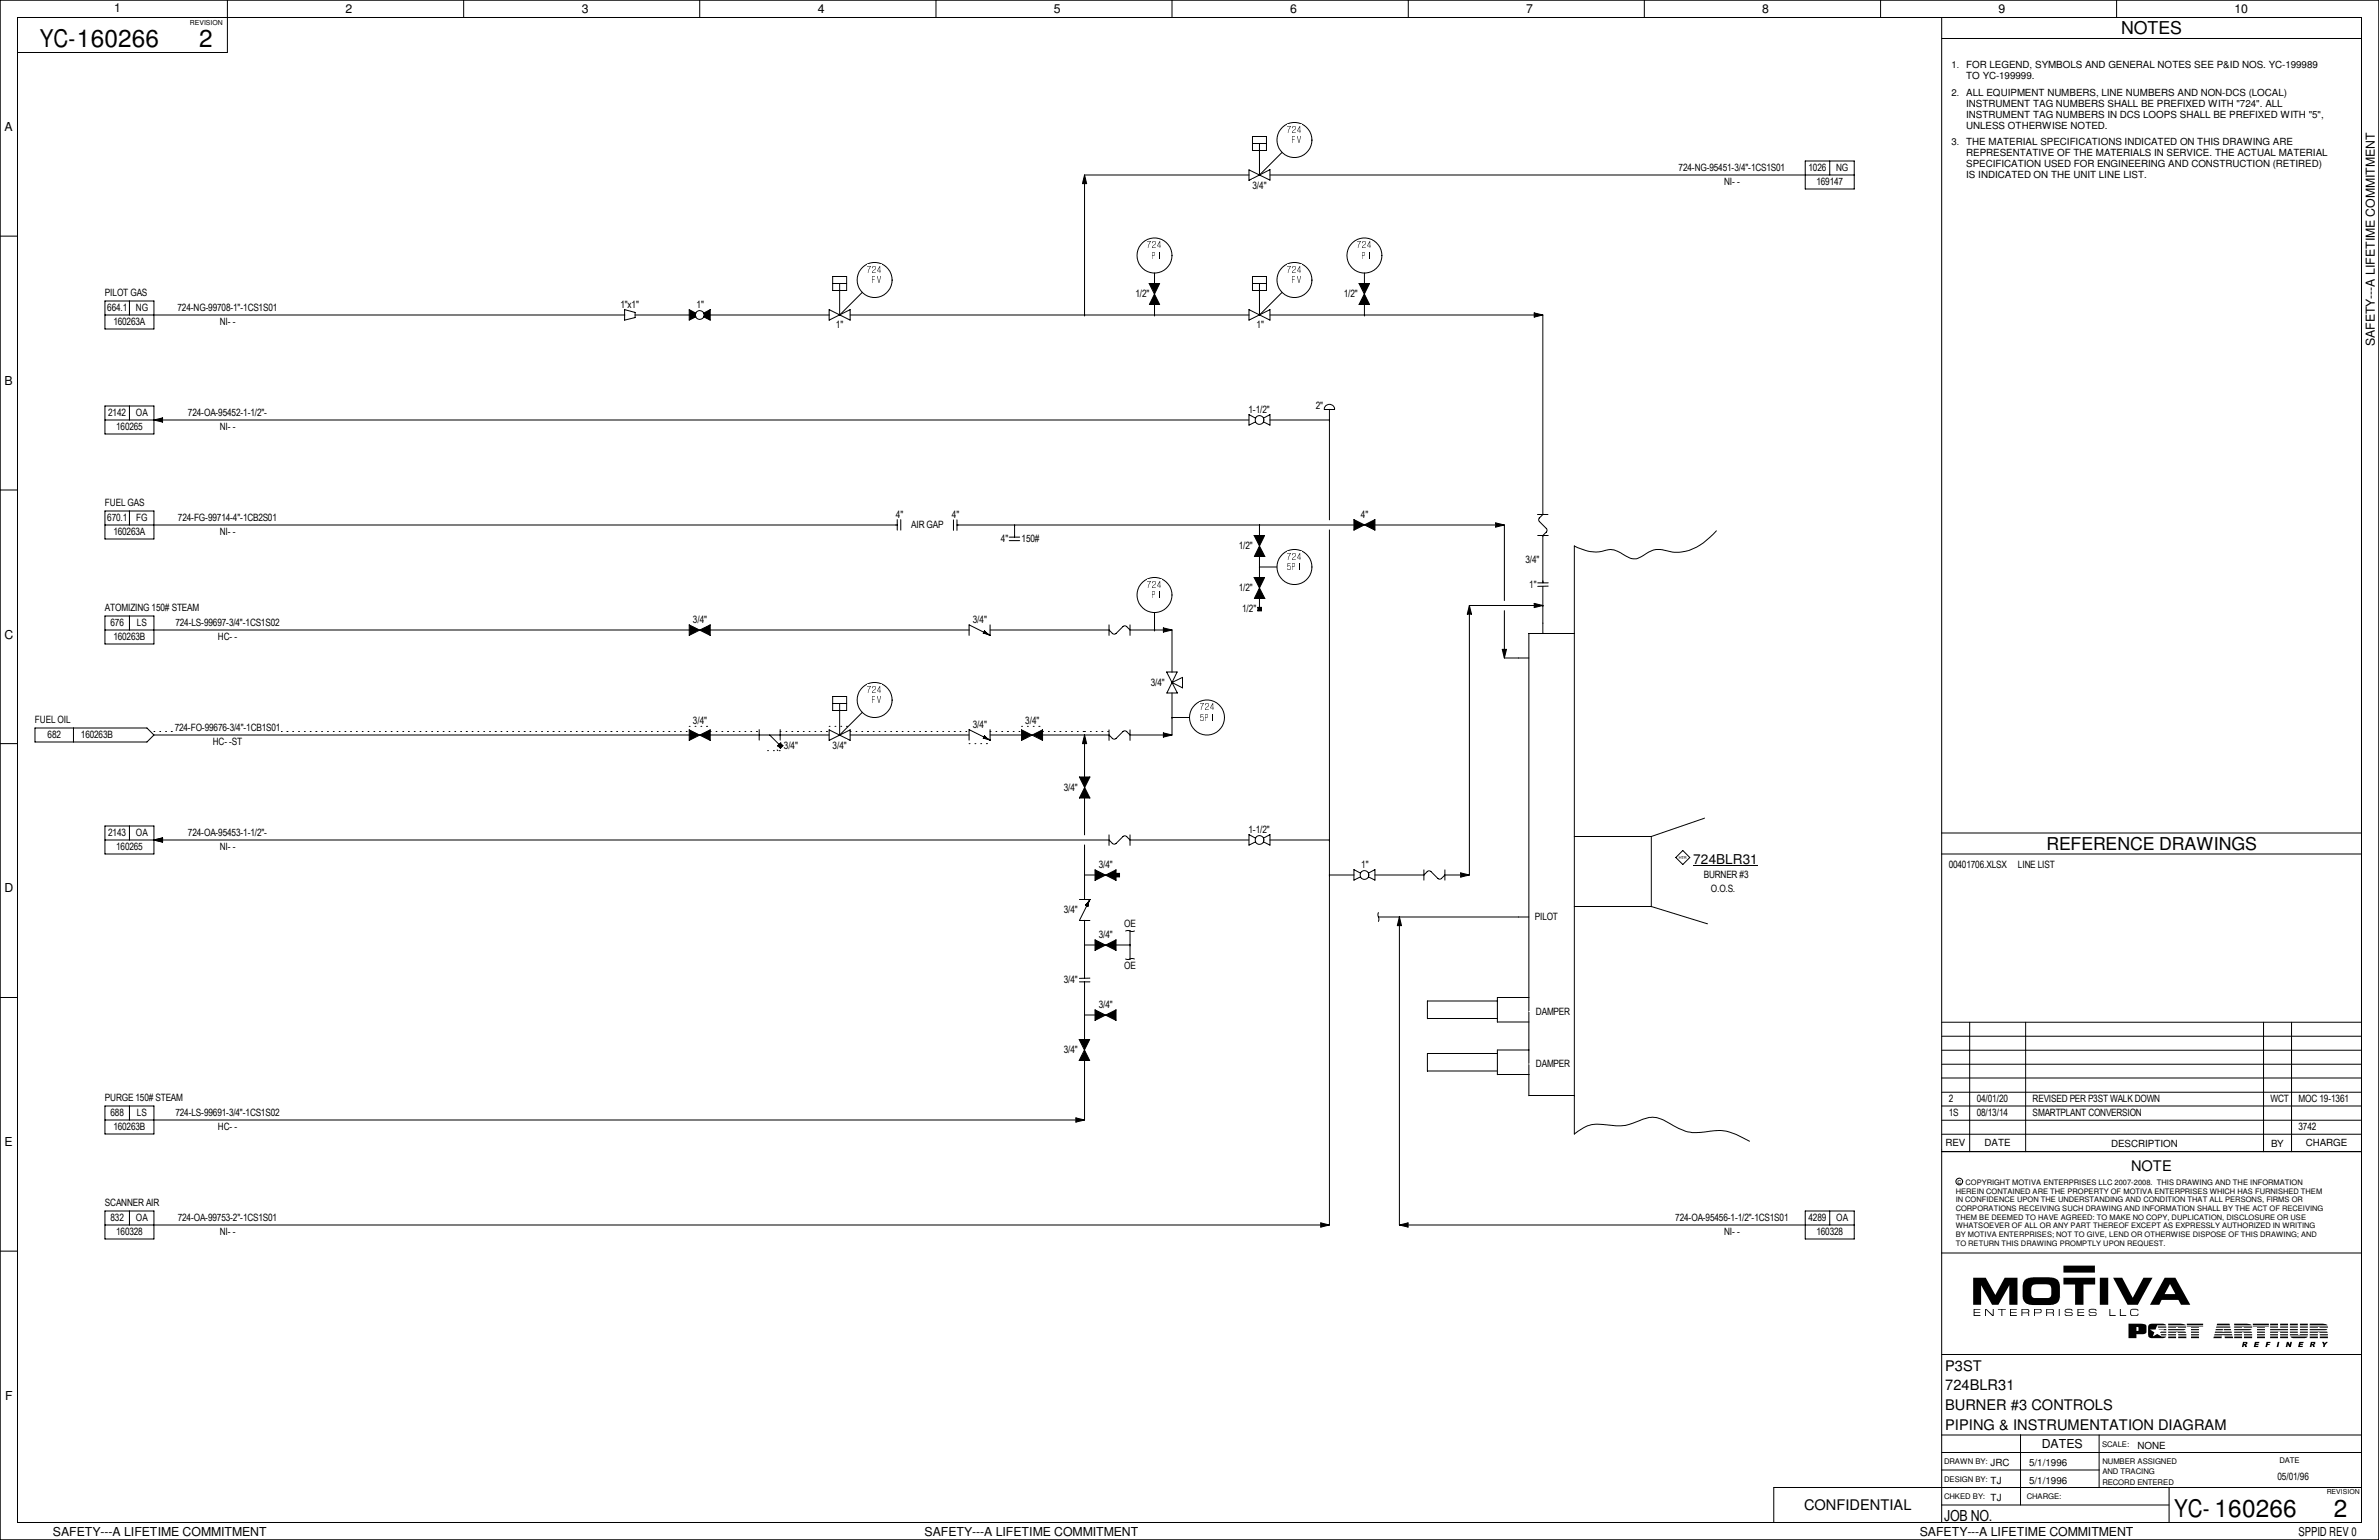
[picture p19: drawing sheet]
<svg xmlns="http://www.w3.org/2000/svg" width="432mm" height="279mm" viewBox="0 0 432 279" stroke-linecap="round" stroke-linejoin="round" font-family="sans-serif">
<defs><g id="words">
<g font-size="4.4">
<text x="7.2" y="8.6">YC-160266</text>
<text x="36.2" y="8.5">2</text>
<text x="394.6" y="275.3">YC- 160266</text>
<text x="423.6" y="275.2">2</text>
</g>
<g font-size="3.2">
<text x="385" y="6.2">NOTES</text>
<text x="371.4" y="154.1">REFERENCE DRAWINGS</text>
</g>
<text font-size="2.8" x="352.9" y="275.9">JOB NO.</text>
<g font-size="2.7">
<text x="386.8" y="212.4">NOTE</text>
<text x="353.1" y="248.7">P3ST</text>
<text x="353.1" y="252.3">724BLR31</text>
<text x="353.1" y="255.8">BURNER #3 CONTROLS</text>
<text x="353.1" y="259.4">PIPING &amp; INSTRUMENTATION DIAGRAM</text>
<text x="327.4" y="274">CONFIDENTIAL</text>
</g>
<text font-size="2.5" x="307.3" y="156.7">724BLR31</text>
<g font-size="2.2">
<text x="20.7" y="2.2">1</text>
<text x="62.7" y="2.4">2</text>
<text x="105.6" y="2.4">3</text>
<text x="148.4" y="2.4">4</text>
<text x="191.3" y="2.4">5</text>
<text x="234.1" y="2.4">6</text>
<text x="277" y="2.4">7</text>
<text x="319.9" y="2.4">8</text>
<text x="362.8" y="2.4">9</text>
<text x="405.6" y="2.4">10</text>
<text x=".8" y="23.8">A</text>
<text x="431" y="62.8" transform="rotate(-90 431 62.8)">SAFETY---A LIFETIME COMMITMENT</text>
<text x=".8" y="69.8">B</text>
<text x=".8" y="115.9">C</text>
<text x=".8" y="161.9">D</text>
<text x=".8" y="207.9">E</text>
<text x=".9" y="254">F</text>
<text x="370.6" y="262.7">DATES</text>
<text x="9.6" y="278.7">SAFETY---A LIFETIME COMMITMENT</text>
<text x="167.8" y="278.7">SAFETY---A LIFETIME COMMITMENT</text>
<text x="348.4" y="278.7">SAFETY---A LIFETIME COMMITMENT</text>
<text x="417.2" y="278.6">SPPID REV 0</text>
</g>
<g font-size="1.8">
<text x="356.9" y="12.4">FOR LEGEND, SYMBOLS AND GENERAL NOTES SEE P&amp;ID NOS. YC-199989</text>
<text x="356.9" y="14.4">TO YC-199999.</text>
<text x="356.9" y="17.5">ALL EQUIPMENT NUMBERS, LINE NUMBERS AND NON-DCS (LOCAL)</text>
<text x="356.9" y="19.5">INSTRUMENT TAG NUMBERS SHALL BE PREFIXED WITH &quot;724&quot;. ALL</text>
<text x="356.9" y="21.5">INSTRUMENT TAG NUMBERS IN DCS LOOPS SHALL BE PREFIXED WITH &quot;5&quot;,</text>
<text x="356.9" y="23.5">UNLESS OTHERWISE NOTED.</text>
<text x="356.9" y="26.4">THE MATERIAL SPECIFICATIONS INDICATED ON THIS DRAWING ARE</text>
<text x="356.9" y="28.4">REPRESENTATIVE OF THE MATERIALS IN SERVICE. THE ACTUAL MATERIAL</text>
<text x="227.3" y="34.3">3/4&quot;</text>
<text x="304.7" y="31.1">724-NG-95451-3/4&quot;-1CS1S01</text>
<text x="312.9" y="33.7">NI- -</text>
<text x="328.3" y="31.1">1026</text>
<text x="329.7" y="33.7">169147</text>
<text x="333.2" y="31.1">NG</text>
<text x="356.9" y="30.4">SPECIFICATION USED FOR ENGINEERING AND CONSTRUCTION (RETIRED)</text>
<text x="356.9" y="32.3">IS INDICATED ON THE UNIT LINE LIST.</text>
<text x="19" y="53.8">PILOT GAS</text>
<text x="206.1" y="54">1/2&quot;</text>
<text x="243.9" y="54">1/2&quot;</text>
<text x="19.5" y="56.5">664.1</text>
<text x="20.6" y="59.1">160263A</text>
<text x="24.6" y="56.5">NG</text>
<text x="32.2" y="56.5">724-NG-99708-1&quot;-1CS1S01</text>
<text x="39.9" y="59.1">NI- -</text>
<text x="112.6" y="55.9">1&quot;x1&quot;</text>
<text x="126.4" y="55.9">1&quot;</text>
<text x="151.7" y="59.5">1&quot;</text>
<text x="228" y="59.5">1&quot;</text>
<text x="19.6" y="75.6">2142</text>
<text x="24.7" y="75.6">OA</text>
<text x="34.1" y="75.6">724-OA-95452-1-1/2&quot;-</text>
<text x="226.6" y="74.9">1-1/2&quot;</text>
<text x="238.8" y="74.3">2&quot;</text>
<text x="21.1" y="78.1">160265</text>
<text x="39.9" y="78.1">NI- -</text>
<text x="19" y="91.9">FUEL GAS</text>
<text x="19.5" y="94.6">670.1</text>
<text x="24.7" y="94.6">FG</text>
<text x="32.3" y="94.6">724-FG-99714-4&quot;-1CB2S01</text>
<text x="162.6" y="94">4&quot;</text>
<text x="165.4" y="95.9">AIR GAP</text>
<text x="172.8" y="94">4&quot;</text>
<text x="247" y="94">4&quot;</text>
<text x="20.6" y="97.2">160263A</text>
<text x="39.9" y="97.2">NI- -</text>
<text x="181.7" y="98.4">4&quot;</text>
<text x="185.4" y="98.3">150#</text>
<text x="224.8" y="99.7">1/2&quot;</text>
<text x="224.8" y="107.3">1/2&quot;</text>
<text x="276.9" y="102.2">3/4&quot;</text>
<text x="277.5" y="106.7">1&quot;</text>
<text x="19" y="110.9">ATOMIZING 150# STEAM</text>
<text x="20.1" y="113.7">676</text>
<text x="24.8" y="113.7">LS</text>
<text x="31.8" y="113.7">724-LS-99697-3/4&quot;-1CS1S02</text>
<text x="125.8" y="113">3/4&quot;</text>
<text x="176.6" y="113">3/4&quot;</text>
<text x="225.5" y="111.1">1/2&quot;</text>
<text x="20.6" y="116.2">160263B</text>
<text x="39.5" y="116.2">HC- -</text>
<text x="208.9" y="124.5">3/4&quot;</text>
<text x="6.3" y="131.2">FUEL OIL</text>
<text x="125.8" y="131.4">3/4&quot;</text>
<text x="186.1" y="131.4">3/4&quot;</text>
<text x="8.6" y="134">682</text>
<text x="14.7" y="134">160263B</text>
<text x="31.7" y="132.7">724-FO-99676-3/4&quot;-1CB1S01</text>
<text x="38.6" y="135.3">HC- -ST</text>
<text x="142.3" y="135.9">3/4&quot;</text>
<text x="151.1" y="135.9">3/4&quot;</text>
<text x="176.6" y="132.1">3/4&quot;</text>
<text x="193.1" y="143.5">3/4&quot;</text>
<text x="19.6" y="151.8">2143</text>
<text x="21.1" y="154.3">160265</text>
<text x="24.7" y="151.8">OA</text>
<text x="34.1" y="151.8">724-OA-95453-1-1/2&quot;-</text>
<text x="39.9" y="154.3">NI- -</text>
<text x="226.6" y="151.1">1-1/2&quot;</text>
<text x="199.4" y="157.5">3/4&quot;</text>
<text x="247.1" y="157.5">1&quot;</text>
<text x="309.2" y="159.4">BURNER #3</text>
<text x="310.5" y="161.9">O.O.S.</text>
<text x="353.7" y="157.5">00401706.XLSX</text>
<text x="366.3" y="157.5">LINE LIST</text>
<text x="193.1" y="165.7">3/4&quot;</text>
<text x="278.6" y="167">PILOT</text>
<text x="199.4" y="170.2">3/4&quot;</text>
<text x="204" y="168.3">OE</text>
<text x="193.1" y="178.4">3/4&quot;</text>
<text x="204" y="175.9">OE</text>
<text x="199.4" y="182.9">3/4&quot;</text>
<text x="278.8" y="184.1">DAMPER</text>
<text x="193.1" y="191.1">3/4&quot;</text>
<text x="278.8" y="193.7">DAMPER</text>
<text x="19" y="199.8">PURGE 150# STEAM</text>
<text x="20.1" y="202.6">688</text>
<text x="24.8" y="202.6">LS</text>
<text x="31.8" y="202.6">724-LS-99691-3/4&quot;-1CS1S02</text>
<text x="353.7" y="202.6">1S</text>
<text x="353.7" y="200">2</text>
<text x="358.8" y="202.6">08/13/14</text>
<text x="358.8" y="200">04/01/20</text>
<text x="368.9" y="202.6">SMARTPLANT CONVERSION</text>
<text x="368.9" y="200">REVISED PER P3ST WALK DOWN</text>
<text x="412.1" y="200">WCT</text>
<text x="417.2" y="200">MOC 19-1361</text>
<text x="20.6" y="205.1">160263B</text>
<text x="39.5" y="205.1">HC- -</text>
<text x="353.1" y="208">REV</text>
<text x="360.2" y="207.9">DATE</text>
<text x="383.2" y="208">DESCRIPTION</text>
<text x="412.2" y="208">BY</text>
<text x="417.2" y="205.1">3742</text>
<text x="418.5" y="208">CHARGE</text>
<text x="19" y="218.9">SCANNER AIR</text>
<text x="20.1" y="221.6">832</text>
<text x="24.7" y="221.6">OA</text>
<text x="32.3" y="221.6">724-OA-99753-2&quot;-1CS1S01</text>
<text x="304.1" y="221.6">724-OA-95456-1-1/2&quot;-1CS1S01</text>
<text x="328.3" y="221.6">4289</text>
<text x="333.3" y="221.6">OA</text>
<text x="21.1" y="224.2">160328</text>
<text x="39.9" y="224.2">NI- -</text>
<text x="312.9" y="224.2">NI- -</text>
<text x="329.7" y="224.2">160328</text>
<text x="388" y="262.8">NONE</text>
<text x="361.3" y="266">JRC</text>
<text x="361.3" y="269.2">TJ</text>
<text x="368.3" y="266">5/1/1996</text>
<text x="368.3" y="269.2">5/1/1996</text>
<text x="413.4" y="268.6">05/01/96</text>
<text x="361.3" y="272.4">TJ</text>
</g>
<g font-size="1.7">
<text x="354.2" y="12.4">1.</text>
<text x="354.2" y="17.4">2.</text>
<text x="233.6" y="24.1">724</text>
<text x="234.5" y="26">FV</text>
<text x="354.2" y="26.3">3.</text>
<text x="208.2" y="45.1">724</text>
<text x="209.1" y="47">PI</text>
<text x="246.3" y="45.1">724</text>
<text x="247.2" y="47">PI</text>
<text x="157.4" y="49.5">724</text>
<text x="158.3" y="51.4">FV</text>
<text x="233.6" y="49.5">724</text>
<text x="234.5" y="51.4">FV</text>
<text x="233.6" y="101.6">724</text>
<text x="208.2" y="106.7">724</text>
<text x="233.6" y="103.5">5PI</text>
<text x="209.1" y="108.6">PI</text>
<text x="157.4" y="125.7">724</text>
<text x="158.3" y="127.6">FV</text>
<text x="217.8" y="128.9">724</text>
<text x="217.8" y="130.8">5PI</text>
</g>
<g font-size="1.4">
<text x="355.3" y="214.8">c COPYRIGHT MOTIVA ENTERPRISES LLC 2007-2008. THIS DRAWING AND THE INFORMATION</text>
<text x="355" y="216.6">HEREIN CONTAINED ARE THE PROPERTY OF MOTIVA ENTERPRISES WHICH HAS FURNISHED THEM</text>
<text x="355" y="218.1">IN CONFIDENCE UPON THE UNDERSTANDING AND CONDITION THAT ALL PERSONS, FIRMS OR</text>
<text x="355" y="219.7">CORPORATIONS RECEIVING SUCH DRAWING AND INFORMATION SHALL BY THE ACT OF RECEIVING</text>
<text x="355" y="221.3">THEM BE DEEMED TO HAVE AGREED: TO MAKE NO COPY, DUPLICATION, DISCLOSURE OR USE</text>
<text x="355" y="222.9">WHATSOEVER OF ALL OR ANY PART THEREOF EXCEPT AS EXPRESSLY AUTHORIZED IN WRITING</text>
<text x="355" y="224.5">BY MOTIVA ENTERPRISES; NOT TO GIVE, LEND OR OTHERWISE DISPOSE OF THIS DRAWING; AND</text>
<text x="355" y="226.1">TO RETURN THIS DRAWING PROMPTLY UPON REQUEST.</text>
<text x="381.6" y="262.6">SCALE:</text>
<text x="352.9" y="265.7">DRAWN BY:</text>
<text x="352.9" y="268.9">DESIGN BY:</text>
<text x="381.6" y="267.5">AND TRACING</text>
<text x="381.6" y="269.4">RECORD ENTERED</text>
<text x="381.6" y="265.6">NUMBER ASSIGNED</text>
<text x="413.7" y="265.4">DATE</text>
<text x="352.9" y="272">CHKED BY:</text>
<text x="367.9" y="272">CHARGE:</text>
</g>
<g font-size="1.3">
<text x="34.5" y="4.5">REVISION</text>
<text x="422.3" y="271.1">REVISION</text>
</g>
<text font-size=".7" x="304.7" y="155.8">HTR</text>
</g></defs>
<g fill="none" stroke="#000" stroke-width=".18">
<path d="M150.5 56.2v1.9l3.8-1.9v1.9zM151.1 51.4h2.6M151.1 50.2h2.6v2.5h-2.6zM152.4 51.4v5.7M275.6 119.4h1.9M280 113v1.9M305.4 154.3l1.3 1.3-1.3 1.2-1.2-1.2zM307.3 157h11.8M275.6 166.4h1.9"/>
<circle cx="209.5" cy="108" r="3.2"/>
</g>
<g fill="#fff">
<path d="M208.2 105.2h2.7v1.7h-2.7z" fill-rule="evenodd"/>
<path d="M208.7 109h1.7v1.7h-1.7z" fill-rule="evenodd"/>
<path d="M208.2 107.1h2.7v1.7h-2.7z" fill-rule="evenodd"/>
</g>
<g fill="none" stroke="#000" stroke-width=".18">
<path d="M226.7 30.8v1.9l3.8-1.9v1.9zM227.3 26h2.6M227.3 24.8h2.6v2.5h-2.6zM228.6 26v5.7M226.7 56.2v1.9l3.8-1.9v1.9zM227.3 50.2h2.6v2.5h-2.6zM227.3 51.4h2.6M228.6 51.4v5.7M150.5 132.4v1.9l3.8-1.9v1.9zM151.1 127.6h2.6M151.1 126.4h2.6v2.5h-2.6zM152.4 127.6v5.7"/>
<circle cx="209.5" cy="46.4" r="3.2"/>
</g>
<g fill="#fff">
<path d="M208.2 43.6h2.7v1.7h-2.7z" fill-rule="evenodd"/>
<path d="M208.7 47.4h1.7v1.7h-1.7z" fill-rule="evenodd"/>
<path d="M208.2 45.5h2.7v1.7h-2.7z" fill-rule="evenodd"/>
</g>
<circle cx="247.6" cy="46.4" r="3.2" fill="none" stroke="#000" stroke-width=".18"/>
<g fill="#fff">
<path d="M246.3 43.6h2.7v1.7h-2.7z" fill-rule="evenodd"/>
<path d="M246.8 47.4h1.7v1.7h-1.7z" fill-rule="evenodd"/>
<path d="M246.3 45.5h2.7v1.7h-2.7z" fill-rule="evenodd"/>
</g>
<g fill="none" stroke="#000" stroke-width=".18">
<path d="M226.7 31.7h-29.9v25.4M230.5 31.7h97.2M19 54.6h8.9v5.1h-8.9zM19 57.1h94.4M23.5 54.6v2.5M113.4 56.2l1.9 .5v.9l-1.9 .5zM115.3 57.1h9.8M128.9 57.1h21.6M196.8 57.1h.1M196.8 57.1h29.9M209.5 57.1h.1M209.5 49.5v1.9"/>
<path d="M209.5 55.2v1.9M247.6 49.5v1.9M247.6 55.2v1.9M27.9 76.2h198.8M19 92.7h8.9v5.1h-8.9zM19 95.2h8.9M23.5 92.7v2.5M249.6 95.2h23.4v13.8M279.1 93.3h1.9M279.1 97.2h1.9M279.4 93.9l-.1 .6 1.5 1.5-.1 .6M280 93.3l-.6 .7"/>
<path d="M280.7 96.5l-.7 .7M285.7 99v106.8M19 111.8h8.9v5h-8.9zM19 114.3h8.9M23.5 111.8v2.5M209.5 111.1v3.2M273 110.8v8.6h2.6M280.1 109.9h-13.4v48.8h-4.4l-.7 .7M285.8 114.9h-8.3v83.9M6.3 132.1h20.4l1.2 1.2-1.2 1.3h-20.4zM13.3 132.1v2.5M27.9 133.3h97.2"/>
<path d="M128.9 133.3h21.6M137.8 132.4v1.9M139.7 133.3l1.7 1.8M141.6 132.4v1.9M141.6 134.8l.5 .5-.5 .5-.4-.5M141.7 134.7l-.6 .7M154.3 133.3h21.6M175.9 134.3v-1.9l3.8 1.9M178.5 133.9l1.2 .4M178.7 133.5l1 .8M178.7 133.5l.2 .4h-.4M178.7 133.5l.5 .5-.7-.1"/>
<path d="M178.7 133.5l-.2 .4M179.7 132.4v1.9M179.7 133.3h5.7M189.2 133.3h7.6M196.8 133.3h.1M196.8 133.3v7.7M201.3 152.4l.6 .6M201.3 151.5v1.9M204.5 151.8l.6 .6M204.5 151.8l-.5-.1-1.6 1.4-.5-.1M205.1 152.4h21.6M205.1 151.5v1.9"/>
<path d="M230.5 152.4h10.8M241.3 158.7h.1M241.3 152.4h.1M241.3 158.7v63.5h-222.3M241.3 152.4v6.3M241.3 158.7h4.5M249.6 158.7h8.9M258.4 157.8v1.9M259 158.1l.6-.1 1.5 1.5 .6-.1M259.1 158.1l-.7 .6M262.3 157.8v1.9M285.7 151.8h14.1"/>
<path d="M309.4 148.4l-9.7 3.4v12.7M285.7 164.5h14.1M299.7 164.5l10.2 3.1M259.1 194.3h12.7M259.1 184.8h12.7M271.8 194.9h5.7M271.8 185.4h5.7M271.8 191.1h-12.7v3.3M271.8 181.6h-12.7v3.2M277.5 198.8h8.3M277.5 190.5h-5.7v4.5M277.5 181h-5.7v4.5"/>
<path d="M19 219.7h8.9v5.1h-8.9zM19 200.7h8.9v5h-8.9zM19 203.2h8.9M23.5 200.7v2.5M23.5 219.7v2.5"/>
</g>
<path d="M141.2 135.3l.4-.5 .5 .5-.5 .5z" fill-rule="evenodd" fill="#000"/>
<g fill="none" stroke="#fff" stroke-width=".18">
<path d="M356.2 10.8h1.3M356.2 15.9h1.3M356.9 10.2v1.3M356.9 15.2v1.4M356.2 24.8h1.3M356.9 24.1v1.3M308 158.7h1.3M308.6 158.1v1.3M352.4 156.8h1.3M353.1 156.2v1.3M277.5 193h1.3M277.5 183.5h1.3"/>
<path d="M278.1 182.9v1.3M278.1 192.4v1.3M352.4 199.4h1.3M353.1 198.8v1.3M357.5 199.4h1.3M358.1 198.8v1.3M367.7 199.4h1.3M368.3 198.8v1.3M410.8 199.4h1.4M411.5 198.8v1.3M415.9 199.4h1.3M416.6 198.8v1.3"/>
<path d="M352.4 201.9h1.3M353.1 201.3v1.3M357.5 201.9h1.3M358.1 201.3v1.3M367.7 201.9h1.3M368.3 201.3v1.3M415.9 204.5h1.3M416.6 203.8v1.3M412.1 268h1.3M412.7 267.3v1.3"/>
</g>
<g fill="#fff">
<path d="M227.3 32.6h2.6v2.1h-2.6z" fill-rule="evenodd"/>
<path d="M228 57.8h1.4v2.1h-1.4z" fill-rule="evenodd"/>
</g>
<path d="M196.8 133.3l.4 1.6h-.7zM239.7 221.9l1.6 .3-1.6 .4z" fill="#000"/>
<g fill="none" stroke="#000" stroke-width=".18">
<path d="M196.8 133.3l.4 1.6h-.7zM239.7 221.9l1.6 .3-1.6 .4z"/>
<circle cx="234.9" cy="50.8" r="3.2"/>
</g>
<g fill="#fff">
<path d="M234.1 51.9h1.7v1.7h-1.7z" fill-rule="evenodd"/>
<path d="M233.6 48h2.7v1.8h-2.7z" fill-rule="evenodd"/>
<path d="M233.7 50h2.5v1.6h-2.5z" fill-rule="evenodd"/>
</g>
<path d="M232.7 53l-4.1 4.1M195.3 202.8l1.5 .4-1.5 .4z" fill="none" stroke="#000" stroke-width=".18"/>
<path d="M195.3 202.8l1.5 .4-1.5 .4z" fill="#000"/>
<path d="M151.1 134.2h2.6v2.1h-2.6z" fill-rule="evenodd" fill="#fff"/>
<path d="M27.9 152.4l1.6-.4v.8z" fill="#000"/>
<path d="M27.9 152.4l1.6-.4v.8z" fill="none" stroke="#000" stroke-width=".18"/>
<path d="M151.7 57.9h1.4v2h-1.4z" fill-rule="evenodd" fill="#fff"/>
<path d="M278.5 56.8l1.5 .3-1.5 .4zM27.9 152.4l1.6-.4v.8zM265.1 158.4l1.6 .3-1.6 .4z" fill="#000"/>
<g fill="none" stroke="#000" stroke-width=".18">
<path d="M278.5 56.8l1.5 .3-1.5 .4zM27.9 152.4l1.6-.4v.8zM265.1 158.4l1.6 .3-1.6 .4z"/>
<circle cx="158.7" cy="50.8" r="3.2"/>
</g>
<g fill="#fff">
<path d="M157.9 51.9h1.7v1.7h-1.7z" fill-rule="evenodd"/>
<path d="M157.4 48h2.7v1.8h-2.7z" fill-rule="evenodd"/>
<path d="M157.5 50h2.5v1.6h-2.5z" fill-rule="evenodd"/>
</g>
<path d="M156.5 53l-4.1 4.1M161.9 127a3.2 3.2 0 0 1-4.6 2.8 3.2 3.2 0 0 1-.4-5.3 3.2 3.2 0 0 1 5 2v.5" fill="none" stroke="#000" stroke-width=".18"/>
<g fill="#fff">
<path d="M157.9 128.1h1.7v1.7h-1.7z" fill-rule="evenodd"/>
<path d="M157.4 124.2h2.7v1.8h-2.7z" fill-rule="evenodd"/>
<path d="M157.5 126.2h2.5v1.6h-2.5z" fill-rule="evenodd"/>
</g>
<path d="M238.1 25.4a3.2 3.2 0 0 1-4.6 2.8 3.2 3.2 0 0 1-.4-5.3 3.2 3.2 0 0 1 5 2v.5M156.5 129.2l-4.1 4.1" fill="none" stroke="#000" stroke-width=".18"/>
<g fill="#fff">
<path d="M234.1 26.5h1.7v1.7h-1.7z" fill-rule="evenodd"/>
<path d="M233.6 22.6h2.7v1.8h-2.7z" fill-rule="evenodd"/>
<path d="M233.7 24.6h2.5v1.6h-2.5z" fill-rule="evenodd"/>
</g>
<path d="M232.7 27.6l-4.1 4.1" fill="none" stroke="#000" stroke-width=".18"/>
<g fill="#fff">
<path d="M39.7 57.4h3.2v2.1h-3.2z" fill-rule="evenodd"/>
<path d="M32 54.8h18.5v2.1h-18.5z" fill-rule="evenodd"/>
<path d="M39.7 95.5h3.2v2.1h-3.2z" fill-rule="evenodd"/>
<path d="M32.1 92.9h18.4v2.1h-18.4z" fill-rule="evenodd"/>
<path d="M39.3 114.5h3.9v2.1h-3.9z" fill-rule="evenodd"/>
<path d="M31.6 112h19.3v2.1h-19.3z" fill-rule="evenodd"/>
<path d="M39.3 203.4h3.9v2.1h-3.9z" fill-rule="evenodd"/>
<path d="M31.6 200.9h19.3v2.1h-19.3z" fill-rule="evenodd"/>
<path d="M39.7 222.5h3.2v2.1h-3.2z" fill-rule="evenodd"/>
<path d="M32 219.9h18.5v2.1h-18.5z" fill-rule="evenodd"/>
</g>
<g fill="none" stroke="#000" stroke-width=".18">
<path d="M0 0h431.8v279.4h-431.8zM3.2 3.2h425.4v273h-425.4zM41.3 0v9.5h-38.1M84.2 0v3.2M127 0v3.2M169.9 0v3.2M212.7 0v3.2M255.6 0v3.2M298.4 0v3.2M341.3 0v3.2M352.4 3.2v273M352.4 7h76.2"/>
<path d="M384.2 0v3.2M0 42.8h3.2M0 88.9h3.2M27.9 95.2h135M162.9 94.3v1.9M163.5 94.3v1.9M173.1 94.3v1.9M173.7 94.3v1.9M173.7 95.2h72.1M183.2 98.1h1.9M183.2 97.5h1.9M184.1 95.2h.1"/>
<path d="M184.1 95.2v2.3M227.6 97.2l2 3.8h-1.9l1.8-3.8zM228.6 95.2h.1M228.6 95.2v2M245.7 94.3l3.9 1.9v-1.9l-3.9 1.9zM311.5 96.3a10.4 10.4 0 0 1-6.8 3.9l-1.9-.2a4.2 4.2 0 0 0-4.5 .8 2.78 2.78 0 0 1-3.7-.2 3.6 3.6 0 0 0-3.9-.6 7.3 7.3 0 0 1-5-.9M27.9 114.3h97.2M125.1 113.4v1.9l3.8-1.9v1.9zM128.9 114.3h47M175.9 115.3v-1.9l3.8 1.9M178.5 114.9l1.2 .4M178.7 114.5l1 .8"/>
<path d="M178.7 114.5l.2 .3-.4 .1M178.7 114.5l.5 .5-.7-.1M178.7 114.5l-.2 .4M179.7 113.4v1.9M179.7 114.3h21.6M201.3 113.4v1.9M201.3 114.3l.6 .6M204.5 113.7l.6 .6M204.5 113.7l-.5-.1-1.6 1.4-.5-.1M205.1 113.4v1.9M227.6 104.8l2 3.8h-1.9l1.8-3.8zM228.3 110.2h.6v.6h-.6z"/>
<path d="M228.6 102.9h.1M228.6 102.9h3.2M228.6 101v3.8M228.6 108.6v1.6M0 134.9h3.2M125.1 132.4l3.8 1.9v-1.9l-3.8 1.9zM185.4 132.4l3.8 1.9v-1.9l-3.8 1.9zM201.3 133.3l.6 .7M201.3 132.4v1.9M204.5 132.7l.6 .6M204.5 132.7l-.5-.1-1.6 1.5-.5-.1M205.1 132.4v1.9"/>
<path d="M352.4 154.9h76.2M352.4 151.1h76.2M0 181h3.2M352.4 198.2h76.2M352.4 195.6h76.2M352.4 193.1h76.2M352.4 190.5h76.2M352.4 188h76.2M352.4 185.5h76.2M357.5 185.5v23.5M367.7 185.5v23.5M410.8 185.5v23.5"/>
<path d="M415.9 185.5v23.5M285.7 205.7a6.7 6.7 0 0 1 3.9-1.7l2.1 .1a9.4 9.4 0 0 0 6.5-1 4.9 4.9 0 0 1 4.9 .7 8.3 8.3 0 0 0 7.3 1.4 8.1 8.1 0 0 1 5.9 1.2l1.2 .7M352.4 208.9h76.2M352.4 203.2h76.2M352.4 209h76.2M352.4 205.8h76.2M352.4 200.7h76.2M0 227h3.2M352.4 227.3h76.2M352.4 245.7h76.2M352.4 260.3h76.2M352.4 273h41.3"/>
<path d="M352.4 266.7h28.6M352.4 263.5h76.2M366.7 260.3v12.7M381 260.3v9.6M393.7 269.9v6.3M428.6 269.9h-106.7v6.3"/>
<circle cx="234.9" cy="102.9" r="3.2"/>
<circle cx="355.6" cy="214.4" r=".62"/>
</g>
<g fill="#000">
<path d="M227.6 97.2h1.9l-.9 1.9zM228.6 99.1l1 1.9h-1.9zM245.7 94.3l1.9 .9-1.9 1zM247.6 95.2l2-.9v1.9zM125.1 113.4l1.9 .9-1.9 1zM127 114.3l1.9-.9v1.9zM228.6 106.7l1 1.9h-1.9zM227.6 104.8h1.9l-.9 1.9zM125.1 132.4l1.9 .9-1.9 1zM127 133.3l1.9-.9v1.9zM185.4 132.4l1.9 .9-1.9 1zM187.3 133.3l1.9-.9v1.9z"/>
<path d="M228.3 110.2h.6v.6h-.6z" fill-rule="evenodd"/>
<path d="M358.2 237.5v1.3h1.3v-.2h-1.1v-.4h1v-.2h-1v-.4h1.1v-.1zM360.3 237.5v1.3h.2v-1.2l1.1 1.2h.3v-1.3h-.2v1.1l-1.1-1.1zM362.6 237.5v.1h.7v1.2h.1v-1.2h.7v-.1zM364.8 237.5v1.3h1.3v-.2h-1.1v-.4h1v-.2h-1v-.4h1.1v-.1zM366.9 237.5v1.3h.2v-.5h.9l.1 .5h.2v-.5l-.2-.1 .2-.2-.1-.5zM367.1 237.6l.9 .1 .1 .3-1 .1zM369.2 237.5v1.3h.2v-.5h.8a.42 .42 0 0 0 .4-.4 .42 .42 0 0 0-.2-.4zM369.4 237.6h.9l.1 .4-1 .1zM371.4 237.5v1.3h.2v-.5h.9h.1v.5h.2v-.5l-.2-.1 .2-.1v-.4l-.1-.2zM371.6 237.6l.9 .1 .1 .3-1 .1zM373.7 237.5v1.3h.1v-1.3zM374.8 237.6l-.1 .2 .2 .3 .9 .1 .2 .2-.1 .2h-.7l-.3-.1v-.2h-.2l.3 .5h.9l.2-.2 .1-.3-.2-.2-1-.1-.1-.3 .9-.1 .2 .2h.2a.99 .99 0 0 0-1.4-.2zM377.1 237.5v1.3h1.2v-.2h-1.1v-.4h1v-.2h-1v-.4h1.1v-.1zM379.1 237.6v.4l.2 .1 .8 .1 .3 .2-.1 .2h-.7l-.3-.1v-.2h-.2l.1 .3 .1 .2h1l.2-.2v-.3l-.1-.2-1.1-.1 .1-.4h.8l.3 .2v-.2l-.5-.2zM382.9 237.5v1.3h1.1v-.2h-1v-1.1zM384.8 237.5v1.3h1.1v-.2h-1v-1.1zM386.8 237.5l-.2 .5 .1 .5a1.17 1.17 0 0 0 1.4 .1l.1-.3h-.2l-.1 .2-.2 .1h-.8l-.1-.3 .1-.7h.9l.2 .3h.1v-.3a1.35 1.35 0 0 0-1.3-.1z" fill-rule="evenodd"/>
<path d="M358.1 231.8v4.9h1.5v-3.5l2 3.5h1.1l2-3.5v3.5h1.5v-4.9h-2.3l-1.7 3.1-1.8-3.1zM367.6 232.2l-.4 .5-.1 .6v1.9a1.54 1.54 0 0 0 1.8 1.6l3.5-.1a1.44 1.44 0 0 0 1.5-1.5v-1.9a1.64 1.64 0 0 0-2-1.6h-2.8l-1 .2zM368.9 233.2l.7-.2h1.8a.76 .76 0 0 1 .9 .8v1.2l-.4 .5h-2.6l-.4-.2-.2-.3a2.66 2.66 0 0 1 .1-1.7zM374.5 231.8v1.2h2.1v3.7h1.6v-3.7h2.1v-1.2zM374.5 229.6v1.3h5.7v-1.3zM381.1 231.8v4.9h1.6v-4.9zM383.5 231.8l2.7 4.9h1.8l2.7-4.9h-1.7l-1.9 3.7-1.9-3.7zM392.9 231.8l-2.7 4.9h1.7l.4-.9h3.1l.5 .9h1.7l-2.8-4.9zM393.9 233l.9 1.8h-1.9z" fill-rule="evenodd"/>
<path d="M397.7 242.5v.3h1.4v-.3zM397.7 242.1v.2h1.4v-.2zM397.7 241.6v.2h1.4v-.2zM397.7 241.1v.2h1.4v-.2zM396.9 240.7h.8v.2l2.2-.2zM396.9 240.2v.3h3v-.3zM393.5 240.2v.3h3.2l-.3-.3h-.5zM393.5 240.7v.2h1.5v-.2l.4 .2h1.4v-.2zM393.5 241.1v.2h2.9l.3-.1zM393.5 241.6v.2h1.5v-.1l.4 .1h1.4l-.1-.2zM395.4 242.1v.2h1.4v-.2zM395.4 242.5v.3h1.4v-.3zM393.5 242.1v.2h1.5v-.2zM393.5 242.5v.3h1.5v-.3zM390.1 240.3l-.2 .4v1.5l.2 .5 .4 .1h2.1l.5-.2v-.1h-.8l-.8-.5-.8 .5 .3-.8-.8-.5h1l.3-.7h1.6v-.2l-.5-.1h-2.1zM392.2 242.1l.1 .2h.9v-.2zM392 241.7l1.2 .1v-.2h-.9zM391.8 241.1l1.4 .2v-.2zM391.6 240.7l.1 .2h1.5v-.2zM386.3 240.2v2.6h1.5v-.7l1.5-.1 .3-.3v-1.2l-.2-.2-.7-.1zM387.8 240.7l.4 .1-.1 .7h-.3z" fill-rule="evenodd"/>
<path d="M401.8 242.5l-.1 .3h1.5l.1-.3zM402 242.1l-.1 .2h3.3l-.1-.2zM402 241.6v.2h3.1l-.1-.2zM402.2 241.1l-.1 .2h1.3l.1-.2zM403.6 241.1v.2h1.4l-.1-.2zM402.3 240.7l-.1 .2h1.3v-.2l.1 .2h1.2v-.2zM402.4 240.2l-.1 .3h2.4v-.3z" fill-rule="evenodd"/>
<path d="M407.1 243.5l-.2 .9h.3l.1-.4 .2 .4h.3l-.2-.4 .3-.2v-.3zM407.4 243.6l.2 .2h-.3zM409.3 243.5l-.2 .9h.8v-.2h-.5v-.2h.5l.1-.2h-.5v-.1h.5l.1-.2zM411.4 243.5l-.2 .9h.3l.1-.4h.3l.1-.2h-.4v-.1h.5v-.2zM413.4 243.5l-.2 .9h.3l.2-.9zM415.1 243.5l-.2 .9h.3v-.5l.3 .5h.3l.2-.9h-.3l-.1 .5-.2-.5zM417.3 243.5l-.2 .9h.8l.1-.2h-.6l.1-.2h.5v-.2h-.5l.1-.1h.5v-.2zM419.4 243.5l-.2 .9h.3l.1-.4 .3 .4h.3l-.3-.4 .3-.2v-.3zM419.7 243.6l.2 .2h-.2zM421.5 243.5l.2 .5-.1 .4h.3l.1-.4 .5-.5h-.3l-.3 .3-.1-.3z" fill-rule="evenodd"/>
<path d="M419.2 240.2v.3h3.2l-.3-.3h-.5zM419.2 240.7v.2h1.5v-.2l.3 .2h1.5v-.2zM419.2 241.1v.2h2.9l.3-.2zM419.2 241.6v.2h1.5v-.1l.3 .1h1.5l-.1-.2zM419.2 242.1v.2h1.5v-.2zM421 242.1v.2h1.5v-.2zM421 242.5v.3h1.5v-.3zM419.2 242.5v.3h1.5v-.3zM415.7 242.5l.5 .3h2.1l.5-.3zM415.6 242.1v.2h3.3v-.2h-1.5v.1l-.3-.1zM417.4 241.6v.2h1.5v-.2zM415.6 241.6v.2h1.5v-.2zM415.6 241.1v.2h1.5v-.2zM417.4 241.1v.2h1.5v-.2zM417.4 240.7v.2h1.5v-.2zM415.6 240.7v.2h1.5v-.2zM415.6 240.2v.3h1.5v-.3zM417.4 240.2v.3h1.5v-.3zM413.9 242.5v.3h1.4v-.3zM412 242.5v.3h1.5v-.3zM412 241.6v.2h1.5v-.2h.4v.2h1.4v-.2zM413.9 242.1v.2h1.4v-.2zM412 242.1v.2h1.5v-.2zM412 241.1v.2h3.3v-.2zM412 240.7v.2h1.5v-.2zM413.9 240.7v.2h1.4v-.2zM413.9 240.2v.3h1.4v-.3zM412 240.2v.3h1.5v-.3zM409.7 242.5v.3h1.4v-.3zM409.7 242.1v.2h1.4v-.2zM409.7 241.6v.2h1.4v-.2zM409.7 241.1v.2h1.4v-.2zM408.9 240.7h.8v.2l2.1-.2zM408.9 240.2v.3h2.9v-.3zM405.5 240.2v.3h3.2l-.3-.3h-.6zM405.5 240.7v.2h1.5v-.2l.3 .2h1.5v-.2zM405.5 241.1v.2h2.8l.4-.2zM405.5 241.6v.2h1.5v-.1l.3 .1h1.4l-.1-.2zM407.3 242.1v.2h1.5v-.2zM405.5 242.1v.2h1.5v-.2zM405.5 242.5v.3h1.5v-.3zM407.3 242.5v.3h1.5v-.3zM403.8 242.5v.3h1.5v-.3z" fill-rule="evenodd"/>
</g>
<g fill="#fff">
<path d="M233.6 100.1h2.7v1.8h-2.7z" fill-rule="evenodd"/>
<path d="M234.1 103.9h1.7v1.8h-1.7z" fill-rule="evenodd"/>
<path d="M233.6 102h2.7v1.8h-2.7z" fill-rule="evenodd"/>
</g>
<g fill="#000">
<path d="M196.8 142.9l1 1.9h-1.9zM195.9 141h1.9l-1 1.9zM198.8 157.8l1.9 .9-1.9 1zM200.7 158.7l1.9-.9v1.9zM198.8 170.5l1.9 .9-1.9 1zM200.7 171.4l1.9-.9v1.9zM195.9 188.6h1.9l-1 1.9zM196.8 190.5l1 1.9h-1.9zM198.8 183.2l1.9 .9-1.9 1zM200.7 184.1l1.9-.9v1.9z"/>
<path d="M202.6 158.5h.6v.6h-.6z" fill-rule="evenodd"/>
</g>
<g fill="none" stroke="#000" stroke-width=".18">
<path d="M227.9 75.9l-1.2-.7v1.9l1.2-.6M229.3 75.9l1.2-.7v1.9l-1.2-.6M230.5 76.2h10.8M240.7 73.6a.96 .96 0 0 1 1-.2 .96 .96 0 0 1 .5 .9h-1.8v-.3zM241.3 76.2h.1M241.3 74.3v20M241.3 96.1v56.3M195.9 141h1.9l-1.9 3.8h1.9zM196.8 158.7h.1M196.8 158.7h2M196.8 144.7v6.8M196.8 153.3v9.9"/>
<path d="M198.8 157.8l3.8 1.9v-1.9l-3.8 1.9zM202.6 158.5h.6v.6h-.6M227.9 152.1l-1.2-.7v1.9l1.2-.6M229.3 152.1l1.2-.7v1.9l-1.2-.6M246.9 158.4l-1.2-.6v1.9l1.2-.6M248.4 158.4l1.2-.6v1.9l-1.2-.6M195.9 163.2h1.9M195.9 178.1h1.9M196.8 171.4h.1M196.8 171.4h2M196.8 167v10.5M196.8 178.1v10.5"/>
<path d="M197 164.2l.4-.2v.4M197 164.2l.5-.5-.1 .7M197 164.2l.4 .2M197.8 163.2l-.8 1M197.8 163.2l-.4 1.2M197.8 163.2l-1.9 3.8h1.9M197.8 177.5h-1.9M198.8 170.5v1.9l3.8-1.9v1.9zM202.6 171.4h2.5M204.3 168.9h.8M204.3 174h1.6M205.1 171.4h.1"/>
<path d="M205.1 168.9h.8M205.1 168.9v5.1M195.9 188.6l1.9 3.8h-1.9l1.9-3.8zM196.8 184.1h.1M196.8 192.4v10.8h-168.9M196.8 184.1h2M198.8 183.2v1.9l3.8-1.9v1.9z"/>
<circle cx="228.6" cy="76.2" r=".8"/>
<circle cx="228.6" cy="152.4" r=".8"/>
<circle cx="247.7" cy="158.7" r=".8"/>
</g>
<g fill="#fff">
<path d="M312.7 32h3.2v2.1h-3.2z" fill-rule="evenodd"/>
<path d="M304.5 29.4h19.7v2.1h-19.7z" fill-rule="evenodd"/>
</g>
<g fill="#000">
<path d="M209.5 53.3l1 1.9h-1.9zM208.6 51.4h1.9l-1 1.9zM247.6 53.3l1 1.9h-1.9zM246.7 51.4h1.9l-1 1.9zM27.9 76.2l1.6-.4v.8zM271.5 94.9l1.5 .3-1.5 .4zM272.7 117.8h.7l-.4 1.6z"/>
<path d="M125.1 56.2l1.2 .6v.7l-1.2 .6z" fill-rule="evenodd"/>
<path d="M127.7 56.8l1.2-.6v1.9l-1.2-.6z" fill-rule="evenodd"/>
</g>
<g fill="none" stroke="#000" stroke-width=".18">
<path d="M327.7 29.2h8.8v5.1h-8.8zM327.7 31.7h8.8M332.1 29.2v2.5M126.3 56.8l-1.2-.6v1.9l1.2-.6M127.7 56.8l1.2-.6v1.9l-1.2-.6M154.3 57.1h42.6M208.6 51.4h1.9l-1.9 3.8h1.9zM230.5 57.1h17.2M246.7 51.4h1.9l-1.9 3.8h1.9zM247.6 57.1h.1M247.6 57.1h32.4v36.3M19 73.7h8.9v5h-8.9z"/>
<path d="M19 76.2h8.9M23.5 73.7v2.5M27.9 76.2l1.6-.4v.8zM271.5 94.9l1.5 .3-1.5 .4zM272.7 117.8h.7l-.4 1.6zM19 149.9h8.9v5h-8.9zM19 152.4h8.9M23.5 149.9v2.5M250.2 166.4v.8M250.2 165.6v.8M250.2 166.4h25.4M254 166.4h.1"/>
<path d="M327.7 219.7h8.8v5.1h-8.8zM332.1 219.7v2.5M327.7 222.2h8.8"/>
<circle cx="127" cy="57.1" r=".8"/>
</g>
<g fill="#fff">
<path d="M312.7 222.5h3.2v2.1h-3.2z" fill-rule="evenodd"/>
<path d="M303.9 219.9h20.9v2.1h-20.9z" fill-rule="evenodd"/>
</g>
<path d="M196.8 31.7l.4 1.6h-.7zM211.2 113.9l1.5 .4-1.5 .4zM266.7 109.9l.4 1.5h-.8zM278.5 109.5l1.5 .4-1.5 .3zM279.1 105.7h1.9M280 109.9h.1M280 105.4h.1M280 105.4v.3M280 106.4v6.7M281 106.3l-1.9 .1" fill="none" stroke="#000" stroke-width=".18"/>
<path d="M196.8 31.7l.4 1.6h-.7zM211.2 113.9l1.5 .4-1.5 .4zM266.7 109.9l.4 1.5h-.8zM278.5 109.5l1.5 .4-1.5 .3z" fill="#000"/>
<path d="M309.2 161.3h1.4M309.9 160.7v1.3" fill="none" stroke="#fff" stroke-width=".18"/>
<g fill="#fff">
<path d="M39.7 76.4h3.2v2.1h-3.2z" fill-rule="evenodd"/>
<path d="M33.7 73.9h15.2v2.1h-15.2z" fill-rule="evenodd"/>
</g>
<path d="M27.9 152.4h173.4" fill="none" stroke="#000" stroke-width=".18"/>
<g fill="#fff">
<path d="M39.7 152.6h3.2v2.1h-3.2z" fill-rule="evenodd"/>
<path d="M33.7 150.1h15.2v2.1h-15.2z" fill-rule="evenodd"/>
</g>
<g fill="none" stroke="#000" stroke-width=".18">
<path d="M27.9 132.7h.2M29 132.7h.2M30.1 132.7h.1M31.1 132.7h.2M32.1 132.7h.2M33.2 132.7h.2M34.2 132.7h.2M35.3 132.7h.2M36.3 132.7h.2M37.4 132.7h.1M38.4 132.7h.2M39.5 132.7h.2"/>
<path d="M40.6 132.7h.1M41.6 132.7h.2M42.6 132.7h.2M43.7 132.7h.2M44.7 132.7h.2M45.8 132.7h.2M46.8 132.7h.2M47.9 132.7h.1M48.9 132.7h.2M50 132.7h.2M51.1 132.7h.1M52.1 132.7h.2"/>
<path d="M53.1 132.7h.2M54.2 132.7h.2M55.2 132.7h.2M56.3 132.7h.2M57.3 132.7h.2M58.4 132.7h.1M59.4 132.7h.2M60.5 132.7h.2M61.6 132.7h.1M62.6 132.7h.2M63.6 132.7h.2M64.7 132.7h.2"/>
<path d="M65.7 132.7h.2M66.8 132.7h.2M67.9 132.7h.1M68.9 132.7h.1M69.9 132.7h.2M71 132.7h.2M72.1 132.7h.1M73.1 132.7h.2M74.1 132.7h.2M75.2 132.7h.2M76.2 132.7h.2M77.3 132.7h.2"/>
<path d="M78.4 132.7h.1M79.4 132.7h.1M80.4 132.7h.2M81.5 132.7h.2M82.5 132.7h.2M83.6 132.7h.2M84.6 132.7h.2M85.7 132.7h.2M86.7 132.7h.2M87.8 132.7h.2M88.9 132.7h.1M89.9 132.7h.2"/>
<path d="M90.9 132.7h.2M92 132.7h.2M93 132.7h.2M94.1 132.7h.2M95.1 132.7h.2M96.2 132.7h.2M97.2 132.7h.2M98.3 132.7h.2M99.4 132.7h.1M100.4 132.7h.2M101.4 132.7h.2M102.5 132.7h.2"/>
<path d="M103.5 132.7h.2M104.6 132.7h.2M105.6 132.7h.2M106.7 132.7h.1M107.7 132.7h.2M108.8 132.7h.2M109.9 132.7h.1M110.9 132.7h.2M111.9 132.7h.2M113 132.7h.2M114 132.7h.2M115.1 132.7h.2"/>
<path d="M116.1 132.7h.2M117.2 132.7h.1M118.2 132.7h.2M119.3 132.7h.2M120.4 132.7h.1M121.4 132.7h.2M122.4 132.7h.2M123.5 132.7h.2M124.5 132.7h.2M125.1 131.8h.2M126.2 131.8h.1M127.2 131.8h.2"/>
<path d="M128.2 131.8h.2M128.9 132.7h.2M130 132.7h.1M131 132.7h.2M132 132.7h.2M133.1 132.7h.2M134.2 132.7h.1M135.2 132.7h.2M136.3 132.7h.1M137.3 132.7h.2M139.3 136.2h.2M140.4 136.2h.1"/>
<path d="M141.1 136.1l.1 .1M141.4 136.2h.2M141.6 132.7h.2M142.7 132.7h.1M143.7 132.7h.2M144.7 132.7h.2M145.8 132.7h.2M146.9 132.7h.1M147.9 132.7h.2M149 132.7h.1M150 132.7h.2M150.5 131.8h.2"/>
<path d="M151.6 131.8h.1M152.6 131.8h.2M153.6 131.8h.2M154.3 132.7h.2M155.4 132.7h.1M156.4 132.7h.2M157.4 132.7h.2M158.5 132.7h.2M159.6 132.7h.1M160.6 132.7h.2M161.7 132.7h.1M162.7 132.7h.2"/>
<path d="M163.7 132.7h.2M164.8 132.7h.2M165.9 132.7h.1M166.9 132.7h.2M167.9 132.7h.2M169 132.7h.2M170.1 132.7h.1M171.1 132.7h.2M172.2 132.7h.1M173.2 132.7h.2M174.2 132.7h.2M175.3 132.7h.2"/>
<path d="M175.9 134.9h.2M177 134.9h.1M178 134.9h.2M179 134.9h.2M179.7 132.7h.2M180.8 132.7h.1M181.8 132.7h.2M182.8 132.7h.2M183.9 132.7h.2M185 132.7h.1M185.4 131.8h.2M186.5 131.8h.1"/>
<path d="M187.5 131.8h.2M188.6 131.8h.2M189.2 132.7h.2M190.3 132.7h.2M191.3 132.7h.2M192.4 132.7h.2M193.4 132.7h.2M194.5 132.7h.1M195.5 132.7h.2M196.6 132.7h.2M196.8 133.3h4.5M196.8 132.7h.2"/>
<path d="M197.9 132.7h.2M199 132.7h.1M200 132.7h.2M201 132.7h.2M201.3 133.3h.1M254 166.3v55.9h73.7M254 166.4l.4 1.5h-.8zM254 222.2l1.6-.3v.7z"/>
</g>
<path d="M254 166.4l.4 1.5h-.8zM254 222.2l1.6-.3v.7z" fill="#000"/>
<g fill="#fff">
<path d="M38.6 133.6h5.3v2.1h-5.3z" fill-rule="evenodd"/>
<path d="M31.5 131h19.6v2.1h-19.6z" fill-rule="evenodd"/>
</g>
<g fill="none" stroke="#000" stroke-width=".18">
<path d="M280 97.2h.1M280 97.2v8.3M205.1 114.3h4.5M209.5 114.3h.1M209.5 114.3h3.2v7.7M211.8 121.9h1.9l-1.9 3.8h1.9zM212.7 123.8l1.9-.9v1.9zM212.7 130.2h3.2"/>
<circle cx="219.1" cy="130.2" r="3.2"/>
</g>
<g fill="#fff">
<path d="M217.8 127.4h2.6v1.8h-2.6z" fill-rule="evenodd"/>
<path d="M218.2 131.2h1.8v1.8h-1.8z" fill-rule="evenodd"/>
<path d="M217.8 129.3h2.6v1.8h-2.6z" fill-rule="evenodd"/>
</g>
<path d="M211.2 133l1.5 .3-1.5 .4z" fill="#000"/>
<path d="M211.2 133l1.5 .3-1.5 .4zM212.7 130.2h.1M212.7 130.2v3.1h-7.6M212.7 125.7v4.5" fill="none" stroke="#000" stroke-width=".18"/>
<use href="#words"/>
</svg>
